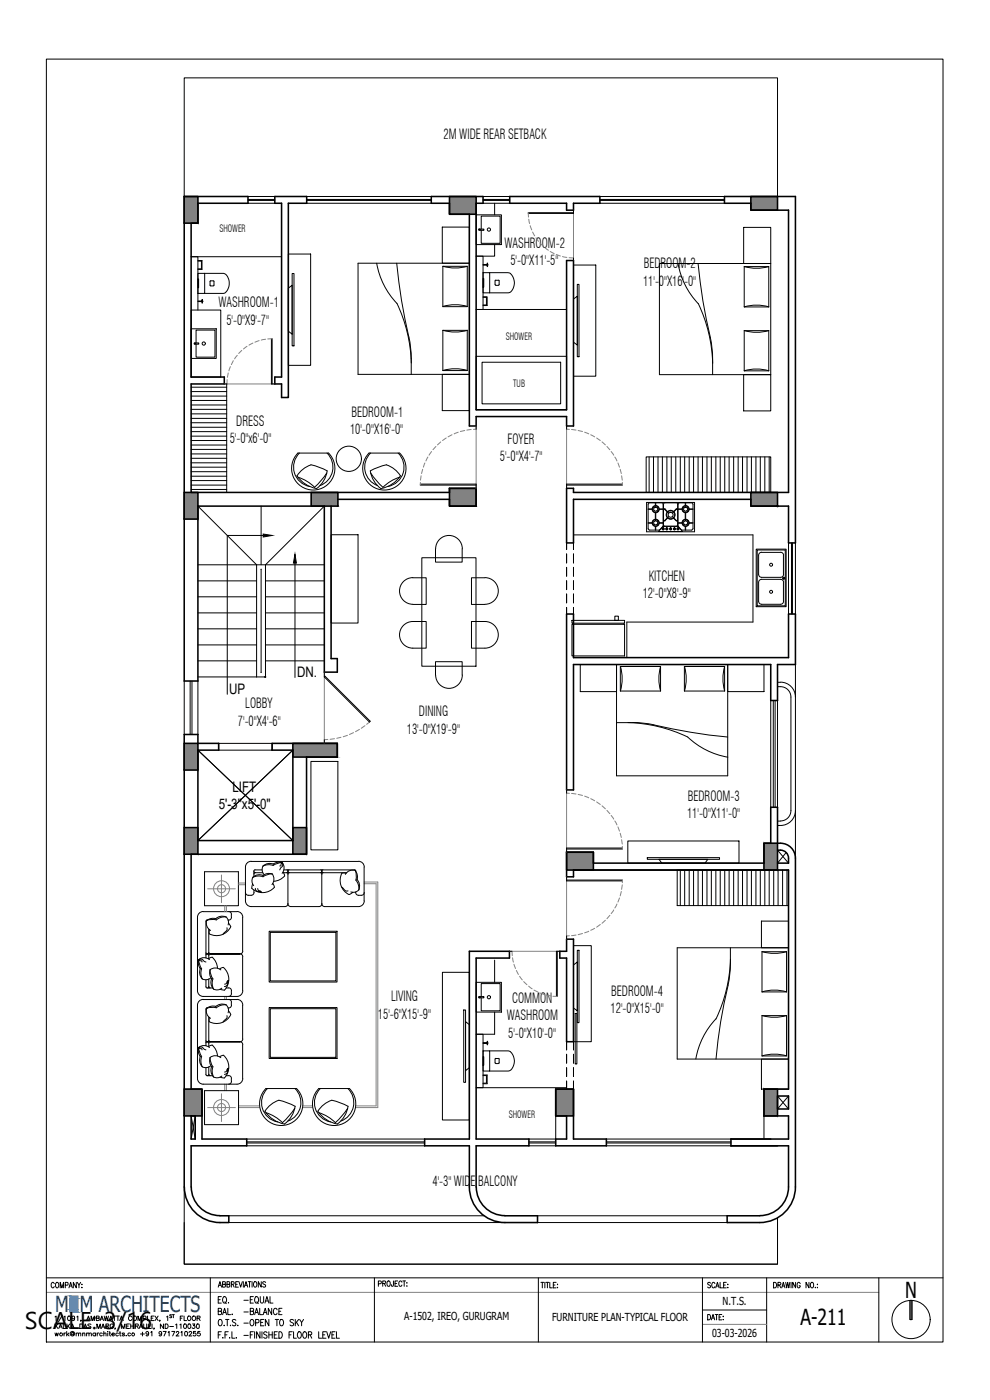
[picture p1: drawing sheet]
<svg xmlns="http://www.w3.org/2000/svg" width="297mm" height="420mm" viewBox="0 0 297 420" stroke-linecap="round" stroke-linejoin="round" font-family="sans-serif">
<defs><g id="words">
<text font-size="7.3" x="7.5" y="398.9">SCALE: 3/16</text>
<g font-size="6.6">
<text x="271.6" y="389.5">N</text>
<text x="240.2" y="397.5">A-211</text>
</g>
<text font-size="6.6" fill="#003d7a" x="16.5" y="393.8">M M ARCHITECTS</text>
<g font-size="4.4">
<text x="89.1" y="203.2">DN.</text>
<text x="68.7" y="208.2">UP</text>
<text x="69.8" y="237.6">LIFT</text>
<text x="65.6" y="242.8">5'-3&quot;x5'-0&quot;</text>
</g>
<g font-size="4.2">
<text x="133.1" y="41.6">2M WIDE REAR SETBACK</text>
<text x="151.3" y="74.5">WASHROOM-2</text>
<text x="153.1" y="79.7">5'-0&quot;X11'-5&quot;</text>
<text x="193.2" y="80.5">BEDROOM-2</text>
<text x="192.9" y="85.7">11'-0&quot;X16'-0&quot;</text>
<text x="65.5" y="92.2">WASHROOM-1</text>
<text x="67.9" y="97.5">5'-0&quot;X9'-7&quot;</text>
<text x="105.4" y="125.1">BEDROOM-1</text>
<text x="70.9" y="127.8">DRESS</text>
<text x="105" y="130.3">10'-0&quot;X16'-0&quot;</text>
<text x="68.9" y="133.1">5'-0&quot;x6'-0&quot;</text>
<text x="152.3" y="133.3">FOYER</text>
<text x="150" y="138.5">5'-0&quot;X4'-7&quot;</text>
<text x="192.9" y="179.5">12'-0&quot;X8'-9&quot;</text>
<text x="194.7" y="174.2">KITCHEN</text>
<text x="73.6" y="212.6">LOBBY</text>
<text x="125.7" y="214.9">DINING</text>
<text x="71.4" y="217.8">7'-0&quot;X4'-6&quot;</text>
<text x="122.1" y="220.1">13'-0&quot;X19'-9&quot;</text>
<text x="206.1" y="245.4">11'-0&quot;X11'-0&quot;</text>
<text x="206.4" y="240.2">BEDROOM-3</text>
<text x="183.4" y="298.9">BEDROOM-4</text>
<text x="113.4" y="305.7">15'-6&quot;X15'-9&quot;</text>
<text x="117.3" y="300.5">LIVING</text>
<text x="153.7" y="300.9">COMMON</text>
<text x="183.2" y="304.1">12'-0&quot;X15'-0&quot;</text>
<text x="152" y="306.2">WASHROOM</text>
<text x="152.5" y="311.4">5'-0&quot;X10'-0&quot;</text>
<text x="129.8" y="355.9">4'-3&quot; WIDE BALCONY</text>
</g>
<g font-size="3.3">
<text x="216.8" y="391.7">N.T.S.</text>
<text x="121.3" y="396.2">A-1502, IREO, GURUGRAM</text>
<text x="165.6" y="396.5">FURNITURE PLAN-TYPICAL FLOOR</text>
<text x="213.6" y="401.3">03-03-2026</text>
</g>
<g font-size="3">
<text x="65.8" y="69.8">SHOWER</text>
<text x="151.8" y="102.1">SHOWER</text>
<text x="154" y="116">TUB</text>
<text x="152.6" y="335.7">SHOWER</text>
</g>
</g></defs>
<!-- layer: A-ANNO-TEXT -->
<path d="M79 160.3l2.6 .4-2.6 .5zM88.5 166.3l.4 2.7h-.9z" fill="#000" stroke="#000" stroke-width=".3"/>
<path d="M79 160.7h-10.8v47.7M88.5 169v34.3" fill="none" stroke="#000" stroke-width=".3"/>
<!-- layer: xa-01-plan-civil-ground floor|A-FLOR-STRS -->
<g fill="none" stroke="#000" stroke-width=".3">
<path d="M59.4 151.9l17.6 17.6v33.7M78.3 151.9v17.6M97.3 151.9l-17.6 17.6v33.7h-20.3M59.4 169.5h37.9M59.4 179.1h17.6M59.4 174.3h17.6M78.3 170.9v30.9M79.7 179.1h17.6M79.7 174.3h17.6M59.4 188.7h17.6M59.4 193.5h17.6M59.4 198.3h17.6"/>
<path d="M59.4 183.9h17.6M79.7 188.7h17.6M79.7 193.5h17.6M79.7 198.3h17.6M79.7 183.9h17.6M238.7 199.4v9.8M65.6 223.1h16v2h-16zM238.7 243.3v14.3M166.7 334.9v6.9M229.2 334.9v6.9M68.7 366.9h82.8M68.7 364.9h76.5"/>
<path d="M161.3 366.9h56.9M161.3 364.9h56.9"/>
</g>
<!-- layer: xa-01-plan-civil-ground floor|A-LINE-7 -->
<g fill="none" stroke="#000" stroke-width=".3">
<path d="M55.3 59v-35.6h178v35.6M170 162.9v2M170 166.2v2.8M170 170.3v2.6M170 174.3v2.7M170 178.3v2.6M172.1 162.9v2M172.1 166.2v2.8M172.1 170.3v2.6M172.1 174.3v2.7M172.1 178.3v2.6M170 182.3v2"/>
<path d="M172.1 182.3v2M170 312.6v2.5M170 316.4v2.7M172.1 312.6v2.5M172.1 316.4v2.7M170 320.4v2.7M170 324.4v2.5M172.1 320.4v2.7M172.1 324.4v2.5M55.3 356.2v23.2h178v-13.9"/>
</g>
<!-- layer: xa-00-col-grid|M-HVAC-INSULATION -->
<g fill="#828282" stroke="#828282" stroke-width=".3">
<path d="M55.3 326.9l5.3 8v-8zM55.3 326.9l5.3 8h-5.3z"/>
<path d="M166.7 326.9l5.4 8v-8zM166.7 326.9l5.4 8h-5.4z"/>
<path d="M229.2 326.9l4.1 8v-8zM229.2 326.9l4.1 8h-4.1z"/>
<path d="M170 255.7l8 5.4v-5.4zM170 255.7l8 5.4h-8z"/>
<path d="M229.2 253.1l4.1 8v-8zM229.2 253.1l4.1 8h-4.1z"/>
<path d="M55.3 248.4l4.1 8v-8zM55.3 248.4l4.1 8h-4.1z"/>
<path d="M55.3 223.1l4.1 8v-8zM55.3 223.1l4.1 8h-4.1z"/>
<path d="M87.9 248.4l4.1 8v-8zM87.9 248.4l4.1 8h-4.1z"/>
<path d="M87.9 223.1l13.3 4.1v-4.1zM87.9 223.1l13.3 4.1h-13.3z"/>
<path d="M55.3 147.8l4.1 8v-8zM55.3 147.8l4.1 8h-4.1z"/>
<path d="M93.4 147.8l8 4.1v-4.1zM93.4 147.8l8 4.1h-8z"/>
<path d="M134.9 146.6l8 5.3v-5.3zM134.9 146.6l8 5.3h-8z"/>
<path d="M225.3 147.8l8 4.1v-4.1zM225.3 147.8l8 4.1h-8z"/>
<path d="M55.3 59l4.1 8v-8zM55.3 59l4.1 8h-4.1z"/>
<path d="M134.9 59l8 5.3v-5.3zM134.9 59l8 5.3h-8z"/>
<path d="M225.3 59l8 4.1v-4.1zM225.3 59l8 4.1h-8z"/>
</g>
<!-- layer: xa-00-col-grid|A-SECT-OTLN-1 -->
<g fill="none" stroke="#000" stroke-width=".47">
<path d="M55.3 59h4.1v8h-4.1zM134.9 59h8v5.3h-8zM225.3 59h8v4.1h-8zM55.3 147.8h4.1v8h-4.1zM93.4 147.8h8v4.1h-8zM134.9 146.6h8v5.3h-8zM225.3 147.8h8v4.1h-8zM55.3 223.1h4.1v8h-4.1zM87.9 223.1h13.3v4.1h-13.3zM55.3 248.4h4.1v8h-4.1zM87.9 248.4h4.1v8h-4.1zM170 255.7h8v5.4h-8z"/>
<path d="M229.2 253.1h4.1v8h-4.1zM55.3 326.9h5.3v8h-5.3zM166.7 326.9h5.4v8h-5.4zM229.2 326.9h4.1v8h-4.1z"/>
</g>
<!-- layer: xa-01-plan-civil-ground floor|A-WALL-FULL -->
<g fill="none" stroke="#000" stroke-width=".47">
<path d="M82.5 59h9.5v2h-5.5v58.3h-2v-4.1h-2v-2h2v-52.2h-2zM129.4 59h15.5v2h-2v62h27.1v-44.8h2.1v49.6h-2.1v-2.8h-27.1v2.8h-2.1v-63.5h-5.9v-3.3h-5.5zM152.9 59h27.1v2h-7.9v2.1h-2.1v-2.1h-17.1zM217.4 59h21.3v103.9h-2.1v-11h-11.3v-2h-53.2v13h-2.1v-16.3h2.1v1.2h64.5v-84.7h-11.3v-2.1h-7.9zM101.4 149.9h33.5v2h8v-5.3h-8v1.2h-77.6v-32.6h10v-2h-10v-46.2h2.1v-6h15v-2h-19.1v145.4h4.1v-52.5h37.9v49.8h3.9v-4h-1.9v-45.8M170 184.3h2.1v13.1h64.5v-13.1h2.1v15.1h-5.4v10.8h-2v-10.8h-59.2v37.7h-2.1zM79.5 203.2h.2M55.3 220.4h4.1v2.7h6.2v2h-6.2v27.2h28.5v-27.2h-6.3v-2h19.6v4.1h-9.2v29.2h-34.7v70.5h3.3v14.9h13.4v2.1h-16.7l.1 12.3a8.7 8.7 0 0 0 8.6 8.7h2.7v2a12.2 12.2 0 0 1-9.8-2.7 10.9 10.9 0 0 1-3.6-8zM233.3 255.1a2.59 2.59 0 0 1 3.3 2.4M236.6 257.6v1.4h-3.3M238.7 257.5a4.6 4.6 0 0 0-5.4-4.4v-10.8h-2v10.8h-2.1v5.9h-51.2v-3.2h-8v7.3h2.1v-2h64.5v65.8h-7.4v8h7.4v6.9h-17.3v2.1h17.3v12.3a8.6 8.6 0 0 1-8.6 8.6l-9.8 .1v2h9.8a10.7 10.7 0 0 0 10.7-10.7v-98.6M140.8 285.5h12.1v2h-10v54.3h15.8v2.1h-15.8v12.3a8.7 8.7 0 0 0 8.6 8.7h9.8v2h-9.8a10.7 10.7 0 0 1-10.7-10.7v-12.3h-13.4v-2.1h13.4z"/>
<path d="M170 281.9h2.1v30.7h-2.1v-25.1h-2v-2h2zM57.3 334.9h1.3v6.9h-1.3zM166.7 326.9h5.4v14.9h9.8v2.1h-15.2v-2.1h3.3v-6.9h-3.3zM233.3 328.9h3.3v3.9h-3.3z"/>
</g>
<!-- layer: xa-01-plan-civil-ground floor|A-LINE-9 (Screened) -->
<g fill="none" stroke="#828282" stroke-width=".3">
<path d="M158.5 63.8l.1 1.4M158.7 65.8l.2 1.3M159.1 67.7l.4 1.3M159.8 69.6l.6 1.2M160.8 71.4l.8 1M162 72.9l1 1M163.5 74.3l1 .8M165.1 75.5l1.2 .6M166.9 76.4l1.2 .4M168.8 77l1.3 .3M170.8 77.3l1.3 .1M172.1 63.1v15.1"/>
<path d="M67.3 115.2h15.2M68.1 113.9v1.3M68.5 111.9l-.3 1.3M69.1 110l-.4 1.3M70 108.2l-.6 1.2M71.2 106.6l-.8 1.1M72.5 105.2l-.9 .9M74.1 103.9l-1 .8M75.9 103l-1.2 .6M77.8 102.2l-1.3 .5M79.7 101.8l-1.3 .3M81.6 101.6l-1.3 .1"/>
<path d="M127.5 138.9l-.5 1.3M128.4 137.2l-.6 1.1M129.5 135.5l-.8 1.1M130.8 134l-.9 1M132.2 132.6l-.9 .9M133.9 131.4l-1.1 .8M135.6 130.5l-1.2 .6M137.5 129.7l-1.2 .5M139.4 129.2l-1.3 .3M141.4 128.9l-1.3 .2M142.9 127.8v18.8M142.9 128.8l-.8 .1"/>
<path d="M170 127.8v18.8M170 128.8l.8 .1M171.5 128.9l1.3 .2M173.5 129.2l1.3 .3M175.4 129.7l1.2 .5M177.2 130.5l1.2 .6M179 131.4l1.1 .8M180.6 132.6l1 .9M182.1 134l.9 1M183.4 135.5l.7 1.1M184.5 137.2l.6 1.1M185.4 138.9l.5 1.3"/>
<path d="M126.1 144.8v.8M126.4 142.8l-.2 1.3M126.8 140.8l-.3 1.3M186.1 140.8l.3 1.3M186.5 142.8l.2 1.3M186.7 144.8l.1 .8M97.3 201.7v21.4M106.1 219.9l-1.3 .5M107.9 218.9l-1.2 .7M109.5 217.8l-1.1 .8M110.9 216.7l-.9 .7M98.4 221.9l-1.1 .1"/>
<path d="M100.4 221.7l-1.4 .2M102.3 221.3l-1.3 .3M104.3 220.7l-1.3 .4M170 237.1v18.7M170 238l.8 .1M171.5 238.1l1.3 .2M173.5 238.4l1.3 .3M175.4 238.9l1.2 .5M177.2 239.7l1.2 .6M179 240.7l1.1 .7M180.6 241.9l1 .8M182.1 243.2l.9 1"/>
<path d="M183.4 244.7l.7 1.1M184.5 246.4l.6 1.2M185.4 248.2l.5 1.2M186.1 250.1l.3 1.2M186.5 252l.2 1.3M186.7 254l.1 .8M170 263.1v18.8M176.6 279.5l-1.2 .5M178.4 278.6l-1.2 .6M180.1 277.5l-1.1 .8M181.6 276.2l-1 .9M183 274.7l-.9 1"/>
<path d="M184.1 273.1l-.7 1.1M185.1 271.3l-.6 1.2M185.9 269.5l-.5 1.2M186.4 267.5l-.3 1.4M186.7 265.6l-.2 1.3M186.8 264.1l-.1 .8M152.9 285.5h15.1M153.6 285.5l.1 1.3M153.8 287.4l.2 1.4M154.2 289.4l.5 1.3M154.9 291.3l.7 1.1M155.9 293l.8 1.1"/>
<path d="M157.1 294.6l1 .9M158.6 296l1.1 .8M160.2 297.1l1.2 .6M162 298l1.3 .5M163.9 298.6l1.3 .3M165.9 299h1.3M170.8 280.8l-.8 .1M172.8 280.6l-1.3 .2M174.8 280.2l-1.3 .3"/>
</g>
<!-- layer: xa-01-plan-civil-ground floor|A-DOOR-FULL -->
<g fill="none" stroke="#000" stroke-width=".3">
<path d="M158.5 63.8h13.6M172.1 63.1v1h-13.6M172.1 77.4v.8M67.3 115.2h.8M81.4 101.6v13.6h1.1M81.6 101.6v13.6M142.9 127.8v1M170 127.8v1M126.1 145.3h16.8v1.3M126.1 145.6h16.8M170 145.6h16.8M186.8 145.3h-16.8v1.3"/>
<path d="M97.3 201.7v1.5M97.5 202.9l13.6 13.6-.2 .2-13.6-13.5zM97.3 222v1.1M170 237.1v.9M170 254.8h16.8M186.8 254.5h-16.8v1.3M170 263.1v1.3h16.8M170 264.1h16.8M152.9 285.5h.7M167.2 285.5v13.5M168 285.5h-1.1v13.5M170 280.9v1"/>
<path d="M172.6 304.2h.5v15.1h-.5z"/>
</g>
<!-- layer: xa-01-plan-civil-ground floor|A-GLAZ-FULL -->
<g fill="none" stroke="#000" stroke-width=".3">
<path d="M74.4 59h8.1M74.4 59.9h8.1M92 59h37.4M92 59.9h37.4M144.9 59h8M144.9 59.9h8M180 59h37.4M180 59.9h37.4M74.4 61h8.1M74.4 60.2h8.1M92 61h37.4M92 60.2h37.4"/>
<path d="M144.9 61h8M144.9 60.2h8M180 61h37.4M180 60.2h37.4M236.6 162.9v21.4M237.5 162.9v21.4M237.8 162.9v21.4M238.7 162.9v21.4M55.3 204.4v16M57.1 204.4v16M57.6 204.4v16M59.4 204.4v16"/>
<path d="M231.3 210.2v32.1M232 210.2v32.1M232.6 210.2v32.1M233.3 210.2v32.1M74 343.9h53.4M74 341.8h53.4M74 342.7h53.4M74 343h53.4M158.7 343.9h8M158.7 341.8h8M158.7 342.7h8M158.7 343h8"/>
<path d="M181.9 343.9h37.4M181.9 341.8h37.4M181.9 342.7h37.4M181.9 343h37.4"/>
</g>
<!-- layer: xa-01-plan-civil-ground floor|A-LINE-9 -->
<path d="M59.4 225.1l28.5 27.2M87.9 225.1l-28.5 27.2M233.3 255.1l3.3 3.9M235.9 255.8l-2.6 3.2M57.3 334.9l1.3 6.9M58.6 334.9l-1.3 6.9M233.3 328.9l3.3 3.9M236.6 328.9l-3.3 3.9" fill="none" stroke="#000" stroke-width=".3"/>
<!-- layer: xa-01-plan-civil-ground floor|A-WALL-MOVE -->
<path d="M233.3 206.1a3.3 3.3 0 0 1 4 3.1v34.1a3.3 3.3 0 0 1-4 3.1M233.3 204.8h.9M234.2 204.7a4.5 4.5 0 0 1 4.5 4.5v34.1a4.6 4.6 0 0 1-5.4 4.4" fill="none" stroke="#000" stroke-width=".3"/>
<!-- layer: xa-01-plan-civil-ground floor|A-WALL-FULL -->
<circle cx="233.3" cy="151.9" r=".22" fill="#000" stroke="#000" stroke-width=".3"/>
<!-- layer: xa-01-plan-furn-ground floor|A-FURN -->
<g fill="none" stroke="#000" stroke-width=".3">
<path d="M59.4 78.4h1v2.3h-1M59.4 78.2h1.2v2.7h-1.2M84.5 77h-27.2h2.1v16M86.5 76.2h6.7v33.4h-6.7zM107.4 79h33.4v33.4h-33.4zM113 79a23.2 23.2 0 0 0 6.1 12.1M119 79a165.2 165.2 0 0 0 3.7 22.2M132.7 68.2h8.1v10.8h-8.1zM132.9 79.9h7.3v12.1h-7.3zM132.9 79.9a13.1 13.1 0 0 0 7.4 0M142.9 64.5h7.5v8.9h-7.5zM144.4 68.7v-3.8h5.7v8.1h-5.7v-3.9"/>
<path d="M144.9 79.4h1.3l.1-.4 .1 .6-.2 .4v-.4h-1.3zM148.4 73.4v3.5h-5.5h2v16h-2h27.1M148.4 61v3.5M172.1 79.5h6.7v33.4h-6.7zM197.9 79.1h33.4v33.3h-33.4zM203.4 79.1a22.9 22.9 0 0 0 6.1 12 44.6 44.6 0 0 1 4.3 17.9M209.5 79.1a212.4 212.4 0 0 0 4 24.5l.3 4M223.1 68.2h8.2v10.9h-8.2zM223.3 80a13.1 13.1 0 0 0 7.4 0M57.3 98.7h7.6v8.9h-7.6zM57.3 93h8.9v20.2h-8.9zM59.4 83.7h.2v2.7h-.2z"/>
<path d="M59.4 82h7.4a2.87 2.87 0 0 1 1.9 3.8l-.3 .9a1.65 1.65 0 0 1-1.6 1.4h-7.4zM59.4 90.3h1.2l.1-.4 .2 .6-.3 .5v-.5h-1.2zM61.3 82v6.1M63.2 84.3h.9l.1 1.3-.2 .2M63.2 85.8h.8M63.2 84.3l-.2 .2v1.1l.2 .2M86.5 86.5l1.2-.9v14.7l-1.2-.9zM87.7 82.1h.5v21.7h-.5zM119.1 91a44.6 44.6 0 0 1 4.3 17.9M132.9 99.1h7.3v12.1h-7.3zM132.9 92a13.1 13.1 0 0 1 7.4 0M132.9 99.1a13.1 13.1 0 0 0 7.4 0"/>
<path d="M144.9 83.6h.2v2.6h-.2zM144.9 81.8h7.4a2.9 2.9 0 0 1 2 3.3l-.1 .9a2.1 2.1 0 0 1-1.9 1.9h-7.4zM144.9 89.2h1.1v2.3h-1.1M144.9 89.1h1.3v2.6h-1.3M146.8 81.8v6.1M148.5 84.3v1.1M148.6 85.4l.2 .2M148.6 84.3l1-.2 .2 .2M148.7 85.6h.8M149.8 84.3v1.1l-.2 .2M172.1 89.7l1.1-.8v14.6l-1.1-.8zM173.2 85.3h.5v21.8h-.5z"/>
<path d="M223.3 92.1v-12.1h7.4v12.1M223.3 99.2v12.1h7.4v-12.1M223.3 92.1h7.4M223.3 99.2h7.4M223.3 92.1a13.1 13.1 0 0 1 7.4 0M223.3 99.2a13.1 13.1 0 0 0 7.4 0M58.8 102.9v-3.8h5.7v8.1h-5.7v-3.9M68 115.2v32.6M122.7 101.1l.6 4.8 .1 6.5M132.7 112.4h8.1v10.8h-8.1zM132.9 111.2a13.1 13.1 0 0 1 7.4 0M142.9 106.9h27.1v16.1h-27.1z"/>
<path d="M144.6 108.7h23.6v12.5h-23.6zM213.8 107.7v4.7M223.1 112.4h8.2v10.9h-8.2zM223.3 111.3a13.1 13.1 0 0 1 7.4 0M89.4 136h9.1M89.4 135.9a6.5 6.5 0 0 0 0 9.3 6.5 6.5 0 0 0 9.2 0 6.5 6.5 0 0 0-.1-9.3M89.9 136a5.9 5.9 0 0 0 3 10M98.1 136a5.9 5.9 0 0 1-2.1 9.7M110.7 136h9.1M110.8 135.9a6.5 6.5 0 0 0-.1 9.3 6.5 6.5 0 0 0 9.2 0 6.5 6.5 0 0 0 0-9.3M111.2 136a5.9 5.9 0 0 0 2.1 9.7M119.4 136a5.9 5.9 0 0 1-3 10"/>
<path d="M193.9 137.1h37.4v10.7h-37.4zM90.4 141.3l1.6-1.2a2.12 2.12 0 0 1 2.7-.2l3.5 1.4a7.9 7.9 0 0 1-3.2 5.3 9 9 0 0 1-5.9-3.8zM98 142l-1.7 2.2-1.9 2a12.2 12.2 0 0 0-5-3M111.1 141.3l2.7-1.2a4 4 0 0 1 5.1 1.2l1.3 1.5a9 9 0 0 1-5.9 3.8 8 8 0 0 1-3.2-5.3zM111.2 142l1.7 2.2 2 2a12.2 12.2 0 0 1 5-3M194 150.8h14.4v8.8h-14.4zM194.5 152.9h1.1M194.5 152.7h1.1M194.5 156.9h1.1M194.5 157h1.1M194.9 150.9h3.6M195 150.9l-.5 .5v7.2"/>
<path d="M196 152.1l.3 .3M196 156.3l.3 .2M196.3 153.2l-.3 .3M196.3 157.4l-.3 .2M196.6 150.9v.8M196.6 153.9v2M196.6 158v1.1M196.8 150.9v.8M196.8 153.9v2M196.8 158v1.1M197.1 153.2l.3 .3M197.1 157.4l.3 .2"/>
<path d="M197.4 152.1l-.3 .3M197.4 156.3l-.3 .2M197.8 152.9h1.2M197.8 152.7h1.2M197.8 156.9h1.2M197.8 157h1.2M198.5 150.9l.5 .5M199 158l-1.3 1.5M199 151.4v6.5l-1.1 1.2h-2.9l-.5-.5M199 158h4.4M199 157.9v.1M199.1 157.6l.2 .3h3.8l.2-.3"/>
<path d="M199.1 152.7h.4l.8 .8M199.1 152.9h.3l.8 .7M199.5 156.3h-.4M199.5 150.9h3.3M199.6 150.9l-.5 .5v6.2M200.2 155.4l-.8 .8h-.3M200.3 155.5l-.8 .8M200.3 153.7l.3 .3M200.6 155.1l-.3 .3M201.7 155.1l.3 .3M202 153.7l-.3 .3M202.1 155.5l.8 .8h.4"/>
<path d="M202.2 155.4l.7 .8h.4M202.9 150.9l.5 .5M202.9 152.7l-.8 .8M202.9 156.3h.1M202.9 152.7h.4M203 152.7h-.1M203.3 152.9h-.4l-.7 .7M203.3 151.4v6.2M203.4 157.9l.1 .1M203.4 158l1.3 1.5h-7M203.4 152.9h1.2M203.4 152.7h1.2"/>
<path d="M203.4 156.9h1.2M203.4 157h1.2M203.9 150.9h3.5M203.9 150.9l-.5 .5v6.5l1.1 1.2h2.9M205 152.1l.3 .3M205 156.3l.3 .2M205.3 153.2l-.3 .3M205.3 157.4l-.3 .2M205.6 150.9v.8M205.6 153.9v2M205.6 158v1.1M205.7 150.9v.8"/>
<path d="M205.7 153.9v2M205.7 158v1.1M206.1 153.2l.3 .3M206.1 157.4l.3 .2M206.4 152.1l-.3 .3M206.4 156.3l-.3 .2M206.7 152.9h1.2M206.7 152.7h1.2M206.7 156.9h1.2M206.7 157h1.2M207.4 150.9l.5 .5v7.2M207.9 158.6l-.5 .5"/>
<path d="M99.3 160.5h8.1v26.5h-8.1zM123.9 173.4a4 4 0 0 0-4 4 4 4 0 0 0 4 4h4v-8h-4M126.6 167.4h16.2v32.5h-16.2zM130.7 164.7a4 4 0 0 1 4-4 4 4 0 0 1 4 4v4h-8v-4M145.5 173.4a4 4 0 0 1 4 4 4 4 0 0 1-4 4h-4v-8h4M172.1 160.5h53.8v26.2h-37.8v10.7M121 187.7a4 4 0 0 1 2.9-1.2h4v8h-4a4 4 0 0 1-3.7-2.5 4 4 0 0 1 .8-4.3zM141.5 186.5h4a4 4 0 0 1 4 4 4 4 0 0 1-4 4h-4zM171.6 187.4h15.8v9.5h-15.8zM171.6 186.2h15.8v.8h-15.8zM171.8 187v.4M174.1 199.4h10.9v8.2h-10.9z"/>
<path d="M184.5 184.9h1v1.3h-1zM185 199.4h33.3v33.4h-33.3zM187.2 187v.4M218.3 199.4h10.9v8.2h-10.9zM130.7 202.6a4 4 0 0 0 4 4 4 4 0 0 0 4-4v-4h-8v4M185 216.9h6.4l4.8 .6M186.1 200h12.1v7.4h-12.1zM186.2 200a13.1 13.1 0 0 1 0 7.4M188.4 216.8a44.6 44.6 0 0 1 17.9 4.4 23.3 23.3 0 0 0 12.1 6M196.2 217.6a165.2 165.2 0 0 0 22.1 3.6M198.2 200a13.1 13.1 0 0 0 0 7.4M205.3 200h12.1v7.4h-12.1z"/>
<path d="M205.4 200a13.1 13.1 0 0 1 0 7.4M217.4 200a13.1 13.1 0 0 0 0 7.4M93.3 228.5h8.1v26.6h-8.1zM75.3 258.5h32.3M75.4 258.5a1.71 1.71 0 0 0-1.8 1.7v10.2M78.9 259.9l-.2 1.3 .5 1.2M78.9 259.9l2-.4a1.44 1.44 0 0 0 1.9-.2l1.9-.4a2.56 2.56 0 0 1-.1 3.2M82.1 259.4l-1.7-.2-1.5 .7M83.9 259.9a.53 .53 0 0 0 .5-.8l.1-.1a.86 .86 0 0 1-.3 1.5l-.3 .6M84.7 258.9l-1.4-.1-1.4 .6M107.6 258.5a1.71 1.71 0 0 1 1.7 1.7M188.4 252.4h33.3v6.6h-33.3z"/>
<path d="M194.2 257.4h21.7v.5h-21.7zM197.7 257.9h14.7l-.9 1.1h-12.9zM60.9 273.6h10.2M61 273.6a1.71 1.71 0 0 0-1.7 1.7v22l.2 .9a1.71 1.71 0 0 0 1.5 .8h10.1a1.71 1.71 0 0 0 1.7-1.7v-10.2a.8 .8 0 0 0-.8-.8M61.4 261.6h10.1v10.2h-10.1zM62.1 276.1l-.3 .4v11M62.6 278.8v7.2M64.8 275.7l-1.4-.1-1.4 .7M64.9 276.1l-1.4-.2-1.5 .3a2.56 2.56 0 0 0 1.2 3M67.8 275.2l-1.7-.2-1.5 .8M67.8 275.2l.7 1.1-.1 1.3M67.8 275.2l-1.5 .1-1.4 .8"/>
<path d="M68.1 278.4a1.45 1.45 0 0 1-1 1.7l-.2 .3M68.5 277l.6 .8a2.16 2.16 0 0 1-1 1.8 4.7 4.7 0 0 1-5.3 .7l.1-1.3M68.6 273.6a.87 .87 0 0 1 .9 .8M69.4 274.4v.9M69.5 275.3a.88 .88 0 0 1-1.1 .8M71.1 273.6a1.71 1.71 0 0 1 1.7 1.7v10.2M73.6 270.4a1.71 1.71 0 0 0 1.8 1.7M73.6 267.8a.87 .87 0 0 0 .9 .9h.8M75.8 265.3l-.1 .3a1.18 1.18 0 0 0 .9 1.7 4.7 4.7 0 0 0 5.7-1M75.9 263.3l-.3 1.3 .5 1.2M75.9 263.3l2-.4a1.44 1.44 0 0 0 1.9-.2l1.8-.4a2.56 2.56 0 0 1 0 3.2M76.2 261.6l.3 .3h2.3"/>
<path d="M76.2 267.1v.7M76.2 267.8a.87 .87 0 0 1-.8 .9M76.6 266.6a1.1 1.1 0 0 0 1.4 1l.5 .3-.2-.3a1.11 1.11 0 0 1-1-.9M76.6 261.9l-.4 .4M78.6 261.1h-2.2l-.2 2M79 262.8l-1.7-.3-1.5 .8M80.8 279.5h20.3v15.2h-20.3zM81.1 279.8h19.7v14.6h-19.7zM81.7 262.3l-1.5-.1-1.3 .5M81.8 265.1l.5 1.2M84.9 261.8l.5 1.1M85.2 261.1l21.2-.1 .3 .5"/>
<path d="M85.4 262.9l-1.5 1.1-1.8 .5M86 261.9l.4 .4M86.1 261l.3 .4M86.4 261.6l.3 .3h9.5l.4-.3M86.4 271.2a.87 .87 0 0 0 .8 .9h8.5a.87 .87 0 0 0 .9-.9M86.4 271.2a.87 .87 0 0 1-.9 .9h-10.2M86.4 261.4v.2M86.4 262.3v8.9M86.4 261.6l-.3 .3h-1.1M86.7 261l-.3 .4M86.8 261.9l-.4 .4M96.1 261.9l.5 .4"/>
<path d="M96.2 261l.4 .4M96.9 261l-.4 .4 .1 .3 .3 .2h7.1M97 261.9l-.5 .4v8.9a.87 .87 0 0 0 .9 .9M102.5 266.2l.2 .2a1.45 1.45 0 0 0 1.7 1M103.8 262.1l-1.2-.1a4.7 4.7 0 0 0 2.1 6.5l1.1-.7M106.6 261.2a2.56 2.56 0 0 0-3 1.2M106.7 267.8a.87 .87 0 0 0 .9 .9h.8a.87 .87 0 0 0 .9-.9M106.7 267.7v.1M107 263.9l.8 1.5-.1 1.6M107.1 264l.1-1.4-.6-1.3 .3 1.9a1.45 1.45 0 0 0 .4 1.8l.4 2.1M107.7 267.1l-1.1 .6h-1.3M109.2 260.2v10.2"/>
<path d="M109.3 270.4a1.71 1.71 0 0 1-1.7 1.7h-10.2M203.2 261.1h33.4v10.7h-33.4zM228.5 276.4h8.1v8h-8.1zM59.6 288a2.56 2.56 0 0 1 3.3 0M59.6 288l.4 1.9a1.44 1.44 0 0 1 .3 1.9l.4 2M59.7 288l-.2 1.4 .6 1.4M60.2 290.6l-.3 1.7 .8 1.5M60.6 288.7l-.1-.3-.5-.1-.4-.3a1.05 1.05 0 0 1 1.6 .5l.6 .2M61.8 285.9l.4 .4M61.8 294v2.1l.4 .4M62.1 296.5h1.7M62.2 286.3l-.4 .3"/>
<path d="M62.3 286.3l.4 .3M62.5 287.8l.9-.5a2.05 2.05 0 0 1 1.4 1.4l.5 1.8M62.6 285.9l.5 .4M62.6 296.1l.5 .4M62.6 286.6v1.1M62.6 293.8v2.4M62.7 285.9l-.2 .4h-.4M62.7 296.1l-.4 .4M63.1 291l-.2 1.5 .6 1.3M63.1 286.3l-.5 .4M63.2 293.5l-1.2 .5-1.3-.2M63.5 293.6l-.2 1.7 .8 1.5"/>
<path d="M65.9 290.8l1.2-.5a4.8 4.8 0 0 1 .2 6.9M66.1 296.9l1.3 .2M66.3 291.1a2.56 2.56 0 0 0-3.3-.1l.4 1.9a1.44 1.44 0 0 1 .3 1.9l.4 2M66.6 296.6l-1.2 .5-1.3-.3M67.4 295.4a1.11 1.11 0 0 0 .9-1.1l.3-.1-.2 .4a1.1 1.1 0 0 1-1.1 1.5M67.8 296.5h.8M68.6 296.5a.87 .87 0 0 1 .9 .8M68.6 299.9a.87 .87 0 0 1 .9 .9M69.4 297.3v.9M69.5 298.2a.87 .87 0 0 1-.9 .8M72 286.3h-8.9h8.9M72.8 285.4a.87 .87 0 0 1-.8 .9"/>
<path d="M132.7 291.8h8.1v44.3h-8.1zM142.9 294.8h7.5v8.9h-7.5zM144.4 299.1v-3.9h5.7v8.2h-5.7v-3.9M148.4 288.2v6.6M172.1 283.8h5.3v28.8h-5.3zM172.1 289.6l1.1-.9v14.7l-1.1-.9zM173.2 285.2h.5v21.7h-.5zM203.2 284.4h33.4v33.4h-33.4zM218.5 295.7a146.6 146.6 0 0 0-3.7 22.1M219.1 284.4v6.4l-.7 4.8M219.2 287.8a44.6 44.6 0 0 1-4.4 18 22.9 22.9 0 0 0-6 12M228.6 285.6v12.1h7.4v-12.1"/>
<path d="M228.6 285.6h7.4M228.7 285.6a13.1 13.1 0 0 0 7.3 0M228.7 297.7a13.1 13.1 0 0 1 7.3 0M59.3 301.6a1.71 1.71 0 0 1 1.7-1.7l10.1 .1a1.65 1.65 0 0 1 1.7 1.6M59.3 301.7v22a1.71 1.71 0 0 0 1.7 1.7h10.1a1.71 1.71 0 0 0 1.7-1.7v-10.2M59.6 314.3l.4 1.9a1.48 1.48 0 0 1 .3 1.9l.4 2.1M60.2 316.9l-.3 1.7 .8 1.6M60.6 315.1a.53 .53 0 0 0-.8-.5l-.1-.1a.86 .86 0 0 1 1.5 .3l.6 .3M61.8 312.3l.4 .4-.4 .3M61.8 302.9v11M62 302.6a2.56 2.56 0 0 0 1.2 3M62.1 302.5h.1"/>
<path d="M62.1 312.7h.2M62.2 302.5l-.4 .3M62.3 312.6l.4 .4M62.5 314.1l.9-.4a2.05 2.05 0 0 1 1.4 1.4l.5 1.8M62.6 312.2l.5 .5-.5 .4M62.6 305.2v7.1M62.6 313v1M62.7 312.3l-.4 .4M62.9 305.4l-.1 1.2M62.9 314.4a2.56 2.56 0 0 0-3.3-.1l-.1 1.5 .6 1.3M63 317.4a2.56 2.56 0 0 1 3.3 0M63 317.4l.4 1.9a1.44 1.44 0 0 1 .3 1.9l.4 2"/>
<path d="M63.1 317.4l-.2 1.5 .6 1.3M63.2 319.9l-1.2 .5-1.3-.2M63.5 320l-.2 1.7 .8 1.5M64.8 302h-1.4l-1.4 .6M65.9 317.2l.8-.5a2.08 2.08 0 0 1 1.5 1.5 4.7 4.7 0 0 1-.9 5.3l-1.2-.2M67.8 301.6l-1.7-.2-1.5 .8M67.8 301.5l.7 1.2-.1 1.3M67.8 301.6l-2 .3a1.45 1.45 0 0 1-1.9 .4l-1.9 .3M68.1 304.8a1.49 1.49 0 0 1-1 1.7l-.2 .2M68.5 303.4l.3 .2a1.2 1.2 0 0 1-.3 2 4.7 4.7 0 0 1-5.7 1M69.4 300.8v.9M69.5 301.6a.88 .88 0 0 1-1.1 .9"/>
<path d="M72 312.7h-8.9h8.9M72.8 301.7v10.1a.87 .87 0 0 1-.8 .9 .8 .8 0 0 1 .8 .8M80.8 302.4h20.3v15.3h-20.3zM81.1 302.7h19.7v14.6h-19.7zM139.1 303.1h.6v21.7h-.6zM139.7 306.6l1.1 .9v12.9l-1.1 .9zM144.9 317.1h.2v2.6h-.2zM144.9 315.4h7.4a2.9 2.9 0 0 1 2 3.3l-.1 .8a2.1 2.1 0 0 1-1.9 1.9h-7.4zM144.9 312.9h1.3l.1-.4 .1 .6-.2 .5v-.5h-1.3zM146.8 315.4v6M148.4 303.7v6.7h-5.5h2v16h-2h27.1M148.5 317.8v1.2"/>
<path d="M148.6 319l.1 .2 1.1-.2M148.7 317.7h.8M148.8 317.6l-.2 .2M149.6 317.6l.2 .2v1.2M228.5 317.8h8.1v9.1h-8.1zM228.6 304.8v12.1M228.6 304.8h7.4M228.7 316.9a13.1 13.1 0 0 1 7.3 0M228.7 304.8a13.1 13.1 0 0 0 7.3 0M236 304.8v12.1h-7.4M61.4 327.3h10.2v10.2h-10.2zM61.8 320.4v2.1l.4 .3"/>
<path d="M62.1 322.8h1.7M62.6 322.4l.5 .4M62.6 320.2v2.3M62.7 322.5l-.4 .3M66.6 322.9l-1.2 .6-1.3-.3M67.4 321.7l.4-.1 .3-.6 .5-.5-.2 .5a1.16 1.16 0 0 1-1.1 1.5M67.8 322.8h.8M68.6 322.8a.87 .87 0 0 1 .9 .9M69.4 323.7v.8M69.5 324.5a.87 .87 0 0 1-.9 .9M80.3 326.7a5.9 5.9 0 0 0 3 10M88.4 332.6l-1.7 2.3-1.9 2a12.2 12.2 0 0 0-5-3"/>
<path d="M88.5 326.7a5.9 5.9 0 0 1-2.1 9.7M88.5 332a8.1 8.1 0 0 1-3.1 5.3 9 9 0 0 1-5.9-3.8 7.9 7.9 0 0 1 4.2-3.3l2.1 .6 2.8 1.2M88.9 326.6a6.5 6.5 0 0 1 .1 9.3 6.5 6.5 0 0 1-9.2 0 6.5 6.5 0 0 1 0-9.3l9.1 .1M95.7 326.6a6.5 6.5 0 0 0-.1 9.3 6.5 6.5 0 0 0 9.3 0 6.5 6.5 0 0 0-.1-9.3l-9.1 .1M96.1 326.7a5.9 5.9 0 0 0 3.1 10M96.7 331.9a4.2 4.2 0 0 1 5.7-.8l2 .9a8.1 8.1 0 0 1-3.2 5.3 9 9 0 0 1-5.8-3.8zM104.3 332.6l-1.7 2.3-1.9 2a12.2 12.2 0 0 0-5-3M104.4 326.7a5.9 5.9 0 0 1-2.1 9.7M144.9 322.8h1.1v2.3h-1.1M144.9 322.6h1.3v2.6h-1.3M55.3 366.9v12.5h178v-12.5"/>
<circle cx="146.7" cy="68.9" r=".49"/>
<circle cx="61.1" cy="103.1" r=".49"/>
<circle cx="104.7" cy="137.7" r="3.8"/>
<circle cx="196.7" cy="152.8" r=".95"/>
<circle cx="196.7" cy="156.9" r=".95"/>
<circle cx="196.7" cy="156.9" r="1.08"/>
<circle cx="196.7" cy="152.8" r="1.08"/>
<circle cx="196.7" cy="152.8" r=".61"/>
<circle cx="196.7" cy="156.9" r=".61"/>
<circle cx="199" cy="158.7" r=".32"/>
<circle cx="199" cy="158.7" r=".23"/>
<circle cx="200.1" cy="158.7" r=".32"/>
<circle cx="200.1" cy="158.7" r=".23"/>
<circle cx="201.2" cy="154.5" r="1.33"/>
<circle cx="201.2" cy="154.5" r="1.21"/>
<circle cx="201.2" cy="154.5" r=".74"/>
<circle cx="201.2" cy="158.7" r=".32"/>
<circle cx="201.2" cy="158.7" r=".23"/>
<circle cx="202.4" cy="158.7" r=".32"/>
<circle cx="202.4" cy="158.7" r=".23"/>
<circle cx="203.4" cy="158.7" r=".32"/>
<circle cx="203.4" cy="158.7" r=".23"/>
<circle cx="205.7" cy="152.8" r=".95"/>
<circle cx="205.7" cy="156.9" r=".95"/>
<circle cx="205.7" cy="152.8" r="1.08"/>
<circle cx="205.7" cy="156.9" r="1.08"/>
<circle cx="205.7" cy="156.9" r=".61"/>
<circle cx="205.7" cy="152.8" r=".61"/>
<circle cx="146.7" cy="299.3" r=".49"/>
</g>
<!-- layer: xa-01-plan-furn-ground floor|A-FURN-TLT -->
<g fill="none" stroke="#000" stroke-width=".3">
<path d="M144 68.7h1.2v.4h-1.2M58.4 102.9h1.2v.4h-1.2M226.9 164.8h9v17.3h-9zM227.2 165.1h8.4v16.7h-8.4zM228.5 165.8l5.7-.1a.85 .85 0 0 1 .9 1v5.7a.91 .91 0 0 1-.9 .9h-5.7M228.5 173.9h5.7a.85 .85 0 0 1 .9 .9v5.6a.91 .91 0 0 1-.9 1h-5.7M228.5 165.7a.91 .91 0 0 0-.9 1v5.7a.91 .91 0 0 0 .9 .9M228.5 173.9a.91 .91 0 0 0-.9 .9v5.6a.91 .91 0 0 0 .9 1M144 299.1h1.2v.4h-1.2"/>
<circle cx="143.8" cy="68.9" r=".23"/>
<circle cx="58.4" cy="103.1" r=".19"/>
<circle cx="231.4" cy="169.5" r=".44"/>
<circle cx="231.4" cy="177.6" r=".44"/>
<circle cx="235.1" cy="173.5" r=".15"/>
<circle cx="235.1" cy="173.5" r=".32"/>
<circle cx="143.8" cy="299.3" r=".23"/>
</g>
<!-- layer: xa-01-plan-furn-ground floor|A-LINE-9 -->
<g fill="none" stroke="#000" stroke-width=".3">
<path d="M57.3 118.9h10.7M57.3 117.5h10.7M57.3 116.2h10.7M57.3 138.9h10.7M57.3 137.5h10.7M57.3 136.2h10.7M57.3 134.9h10.7M57.3 133.6h10.7M57.3 132.2h10.7M57.3 130.9h10.7M57.3 129.5h10.7M57.3 128.2h10.7"/>
<path d="M57.3 126.9h10.7M57.3 125.6h10.7M57.3 124.2h10.7M57.3 122.9h10.7M57.3 121.5h10.7M57.3 120.2h10.7M194.8 137.1v10.7M196.1 137.1v10.7M197.4 137.1v10.7M198.7 137.1v10.7M200.1 137.1v10.7M201.4 137.1v10.7"/>
<path d="M202.8 137.1v10.7M204.1 137.1v10.7M205.4 137.1v10.7M206.8 137.1v10.7M208.1 137.1v10.7M209.5 137.1v10.7M210.8 137.1v10.7M212.1 137.1v10.7M213.4 137.1v10.7M214.8 137.1v10.7M216.1 137.1v10.7M217.5 137.1v10.7"/>
<path d="M218.8 137.1v10.7M220.1 137.1v10.7M221.5 137.1v10.7M222.8 137.1v10.7M224.1 137.1v10.7M225.5 137.1v10.7M226.8 137.1v10.7M228.1 137.1v10.7M229.5 137.1v10.7M230.8 137.1v10.7M57.3 146.9h10.7M57.3 145.6h10.7"/>
<path d="M57.3 144.2h10.7M57.3 142.9h10.7M57.3 141.6h10.7M57.3 140.2h10.7M204.1 261.1v10.7M205.4 261.1v10.7M206.8 261.1v10.7M208.1 261.1v10.7M209.5 261.1v10.7M210.8 261.1v10.7M212.1 261.1v10.7M213.4 261.1v10.7"/>
<path d="M214.8 261.1v10.7M216.1 261.1v10.7M217.5 261.1v10.7M218.8 261.1v10.7M220.1 261.1v10.7M221.5 261.1v10.7M222.8 261.1v10.7M224.1 261.1v10.7M225.5 261.1v10.7M226.8 261.1v10.7M228.1 261.1v10.7M229.5 261.1v10.7"/>
<path d="M230.8 261.1v10.7M232.1 261.1v10.7M233.5 261.1v10.7M234.8 261.1v10.7M236.1 261.1v10.7"/>
</g>
<!-- layer: xa-01-plan-furn-ground floor|A-LINE-7 -->
<g fill="none" stroke="#000" stroke-width=".3">
<path d="M170 163.2v1.7M170 166.2v2.8M170 170.3v2.6M170 174.3v2.7M170 178.3v2.6M172.1 163.2v1.7M172.1 166.2v2.8M172.1 170.3v2.6M172.1 174.3v2.7M172.1 178.3v2.6M170 182.3v1.7M172.1 182.3v1.7"/>
<path d="M59.4 225.1l28.5 27.2M87.9 225.1l-28.5 27.2M170 312.6v2.5M170 316.4v2.7M172.1 312.6v2.5M172.1 316.4v2.7M170 320.4v2.7M170 324.4v2.5M172.1 320.4v2.7M172.1 324.4v2.5"/>
</g>
<!-- layer: xa-01-plan-furn-ground floor|A-FURN -->
<g fill="none" stroke="#828282" stroke-width=".3">
<path d="M62.3 266.7h8.3M66.4 262.6v8.3M67.4 271.8v1.8M67.9 271.8v1.8M71.6 265h2M71.6 265.5h2M109.2 264.7h4.2v67.7h-6.7M109.2 265.2h3.6v66.7h-6.1M67.4 299v1M67.9 299v1M62.3 332.4h8.3M66.4 328.3v8.3"/>
<path d="M67.4 325.4v1.9M67.9 325.4v1.9M71.6 332.4h6.2M71.6 331.9h6.3M90.8 332.4h2.9M90.8 331.9h3"/>
<circle cx="66.5" cy="266.7" r="2.39"/>
<circle cx="66.5" cy="266.7" r="1.21"/>
<circle cx="66.5" cy="332.4" r="2.39"/>
<circle cx="66.5" cy="332.4" r="1.21"/>
</g>
<!-- layer: TTLB-9 (Screened) -->
<path d="M13.9 387.9h249.8M210.8 397.5h19.2" fill="none" stroke="#828282" stroke-width=".3"/>
<!-- layer: TTLB-TEXT-1.7 mm. -->
<g fill="none" stroke="#000" stroke-width=".3">
<path d="M16.3 385.2a.48 .48 0 0 0-.6-.3 .48 .48 0 0 0-.3 .6v.4a.48 .48 0 0 0 .3 .6 .48 .48 0 0 0 .6-.4M16.5 395.2l.3-.2v1.3M16.5 397.3v1.4M16.8 397.9l.6 .8M16.9 384.9h.1a.85 .85 0 0 1 .7 .8 .85 .85 0 0 1-.7 .8 1.14 1.14 0 0 1-.1-1.6zM17.4 397.3l-.9 .9M17.6 398.7l.5-1.4 .6 1.4M17.9 398.2h.6M18.1 386.5v-1.6l.5 1.6 .5-1.6v1.6M18.7 394.7l-1.2 2M19 397.3v1.4h.8M19.2 395.2l.3-.2v1.3"/>
<path d="M19.6 385.7h.7v-.8h-.7v1.6M20 399.6v1.3M20.1 397.3v1.4M20.4 397.9l.6 .8M20.5 395a.62 .62 0 0 1 .7 .6 .62 .62 0 0 1-.7 .6l-.2-.5zM20.7 386.5l.5-1.6 .5 1.6M20.9 386h.6M21 397.3l-.9 .9M21.2 398.7l.5-1.4 .6 1.4M21.4 398.2h.7M22 399.9v.7a.56 .56 0 0 0 .2-.9 .56 .56 0 0 0-.9 0 .68 .68 0 0 0-.1 1 .68 .68 0 0 0 1 0M22.4 395.4a.41 .41 0 0 1-.6 .3 .41 .41 0 0 1-.1-.7 .41 .41 0 0 1 .6 .1l.1 .3a.63 .63 0 0 1-.5 .9l-.3-.2"/>
<path d="M22.9 384.9v1.6l-.9-1.6v1.6M23.1 395.2l.3-.2v1.3M23.2 384.9l.5 .8v.8M23.9 397.3h.5a.71 .71 0 0 1 .5 .7 .71 .71 0 0 1-.5 .7h-.5zM24.2 384.9l-.5 .8M24.3 396.2l-.1 .4M24.6 385.4h.1M24.6 386.3h.1M25.1 398.7l.5-1.4 .5 1.4M25.3 398.2h.6M26 396.3l.5-1.3 .5 1.3M26.2 395.9h.6"/>
<path d="M27.3 397.5l-.3-.2-.6 .2v.3l.8 .3 .1 .4-.3 .2-.6-.2M27.3 396.3v-1.3l.5 1.3 .5-1.3v1.3M28.9 395.6h.8l.1-.4-.1-.2h-.8v1.3l.8-.1 .1-.3-.4-.3M29.1 398.7v-1.4l.5 1.4 .5-1.4v1.4M30 396.3l.6-1.3 .5 1.3M30.2 395.9h.7M30.4 398.7l.5-1.4 .5 1.4M30.6 398.2h.7M31.1 399.6v1.3M31.3 395l.3 1.3 .3-1.3 .3 1.3 .3-1.3M31.8 398l.7-.1 .1-.4-.8-.2v1.4M32.2 398l.5 .7"/>
<path d="M32.3 399.7h.1M32.8 396.3l.5-1.3 .5 1.3M32.9 399.6v1.1l.4 .2M32.9 395.9h.7M33.9 395h.9M34 397.7a.5 .5 0 0 0-.5-.4 .5 .5 0 0 0-.5 .5v.4a.49 .49 0 0 0 .5 .5 .49 .49 0 0 0 .5-.5h-.3M34.3 395v1.3M34.6 398.6h-.2h.2l-.2 .3M34.9 395h.9M35.4 395v1.3M35.9 396.3l.5-1.3 .6 1.3M36 399.6v1.1l.3 .2"/>
<path d="M36.1 395.9h.7M36.4 398.7v-1.4l.6 1.4 .5-1.4v1.4M38 398h.5M38.8 397.3h-.8v1.4h.8M39.2 398h.9M39.2 397.3v1.4M39.5 395.3a.51 .51 0 0 0-.5-.3 .51 .51 0 0 0-.4 .5v.3a.5 .5 0 0 0 .4 .5 .5 .5 0 0 0 .5-.3M40.1 397.3v1.4M40.2 395a.62 .62 0 0 1 .8 .7 .62 .62 0 0 1-1 .4l-.1-.6zM40.6 398l.8-.1 .1-.4-.9-.2v1.4M41.1 398l.4 .7M41.4 396.3v-1.3l.5 1.3 .5-1.3v1.3"/>
<path d="M41.8 398.7l.5-1.4 .5 1.4M42 398.2h.6M42.7 399.8v1.1M43 395.7l.7-.1v-.6h-.7v1.3M43.1 397.3v1l.4 .4 .5-.2v-1.2M44.3 395v1.3h.8M44.5 397.3v1.4h.8M45.2 399.8l.4-.2v1.3M45.4 395.6h.5M45.6 397.3v1.4M46.2 395h-.8v1.3h.8M46.3 398.6l-.2 .3"/>
<path d="M46.5 395l.9 1.3M47.4 395l-.9 1.3M48 396.2l-.1 .4M49 399.6h.9l-.7 1.3M49.1 397.3v1.4l-1-1.4v1.4M49.6 397.3a.73 .73 0 0 1 .8 .4 .73 .73 0 0 1-.2 .9l-.6 .1zM50 395.2l.3-.2v1.3M50.4 399.8l.3-.2v1.3M50.9 398.1h1.2M51.5 394.7h-.6l.6 .5-.2 .3-.4-.1M51.5 399.6h.9l-.6 1.3M51.7 394.5h.6"/>
<path d="M52 394.5v1M52.7 397.6l.3-.3v1.4M52.9 399.9l.3-.3 .5 .2-.9 1.1h.9M54 397.6l.3-.3v1.4M54.1 395.6h.5M54.3 399.8l.3-.2v1.3M54.9 395h-.8v1.3M55.2 395v1.3h.8M55.3 397.4a.67 .67 0 0 1 .8 .5 .67 .67 0 0 1-.5 .8l-.3-.1-.2-.5zM55.6 399.7l.2-.1a.64 .64 0 0 1 .5 .7 .64 .64 0 0 1-.7 .6l-.2-.6zM56.4 395.1l.1-.1a.61 .61 0 0 1 .8 .7 .61 .61 0 0 1-.9 .4zM56.5 397.4a.62 .62 0 0 1 .8 .6 .62 .62 0 0 1-.8 .6l-.2-.5z"/>
<path d="M56.7 399.9l.3-.3 .4 .1 .1 .3-.8 .9h.9M57.8 395.1l.1-.1a.62 .62 0 0 1 .8 .7 .62 .62 0 0 1-.9 .4zM57.8 397.3h.6l-.3 .5a.44 .44 0 0 1 .3 .7 .44 .44 0 0 1-.8-.1M58.7 399.6h-.6l-.1 .6a.47 .47 0 0 1 .7 0 .47 .47 0 0 1-.1 .7 .47 .47 0 0 1-.7-.2M59.1 395.6h.8l.2-.4-.2-.2h-.8v1.3M59.1 397.4a.67 .67 0 0 1 .8 .5 .67 .67 0 0 1-.5 .8l-.3-.1-.2-.5zM59.6 395.6l.5 .7M60 399.6h-.6l-.1 .6a.48 .48 0 0 1 .7-.1 .48 .48 0 0 1 0 .7 .48 .48 0 0 1-.7-.1M65.5 386.3l.5-1.7 .5 1.7M65.6 385.7h.7M66.8 385.4h.7v-.7l-.7-.1v1.7l.7-.1 .1-.6-.3-.2M68.1 385.4h.7l.1-.6-.8-.2v1.7l.8-.2v-.5l-.2-.2"/>
<path d="M69.4 385.4h.7l.1-.6-.8-.2v1.7M69.8 385.4l.5 .9M70.7 385.4h.5M71.5 384.6h-.8v1.7h.8M71.7 384.6l.5 1.7 .5-1.7M73 384.6v1.7M73.3 386.3l.5-1.7 .5 1.7M73.5 385.7h.7M74.5 384.6h.8M74.9 384.6v1.7M75.6 384.6v1.7M76.3 384.7l.1-.1a.85 .85 0 0 1 .7 .9 .85 .85 0 0 1-.7 .8 1.09 1.09 0 0 1-.1-1.6z"/>
<path d="M78.4 384.6v1.7l-.9-1.7v1.7M79.7 384.9l-.3-.3-.6 .3 .1 .4 .7 .3v.6l-.5 .1-.3-.3M113.5 385.3l.8-.1 .1-.6-.9-.2v1.6M114.8 385.2l.8-.1 .1-.5-.9-.2v1.6M115.3 385.2l.4 .8M116.2 384.6l.3-.2a.83 .83 0 0 1 .6 .8 .83 .83 0 0 1-.6 .8l-.4-.6zM118.1 384.4l-.2 1.6h-.4l-.1-.5M118.5 385.2h.5M119.3 384.4h-.8v1.6h.8M120.6 384.8a.48 .48 0 0 0-.6-.4 .48 .48 0 0 0-.3 .6v.4a.48 .48 0 0 0 .3 .6 .48 .48 0 0 0 .6-.3M120.8 384.4h.9M121.3 384.4v1.6"/>
<path d="M122.1 385h.1M122.1 385.9h.1M162.3 384.9h.9M162.7 384.9v1.6M163.5 384.9v1.6M163.8 384.9h.9M164.2 384.9v1.6M165 384.9v1.6h.7M166 385.7h.5M166.9 384.9h-.9v1.6h.9M167.3 385.4h.1M167.3 386.3h.1"/>
<path d="M212.3 394.5a.81 .81 0 0 1 .9 .8 .81 .81 0 0 1-.9 .8zM213.2 385.1l-.6-.2-.3 .2 .1 .3a.7 .7 0 0 1 .6 1l-.4 .1-.3-.3M213.4 396.1l.5-1.6 .5 1.6M213.6 395.6h.6M214.5 385.2a.48 .48 0 0 0-.6-.3 .48 .48 0 0 0-.3 .6v.4a.48 .48 0 0 0 .3 .6 .48 .48 0 0 0 .6-.4M214.6 394.5h.8M214.7 386.5l.6-1.6 .5 1.6M215 386h.5M215 394.5v1.6M215.8 395.3h.4M216.1 384.9v1.6h.7M216.6 394.5h-.8v1.6h.8"/>
<path d="M217 396h.1M217 395v.2zM217.1 385.7h.5M217.9 384.9h-.8v1.6h.8M218.4 385.4h.1M218.4 386.3h.1M232.1 384.9a.83 .83 0 0 1 .9 .8 .83 .83 0 0 1-.9 .8zM233.4 385.7l.8-.1v-.7h-.8v1.6M233.8 385.7l.5 .8M234.6 386.5l.4-1.6 .5 1.6M234.7 386h.7M235.7 384.9l.3 1.6 .3-1.6 .4 1.6 .3-1.6"/>
<path d="M237.3 384.9v1.6M238.7 384.9v1.6l-.8-1.6v1.6M240.1 385.2a.48 .48 0 0 0-.6-.3 .48 .48 0 0 0-.3 .6v.4a.49 .49 0 0 0 .4 .6 .49 .49 0 0 0 .5-.6h-.3M242.7 384.9v1.6l-.9-1.6v1.6M243.4 384.9h.1a.86 .86 0 0 1 .6 .8 .86 .86 0 0 1-.6 .8 1.09 1.09 0 0 1-.1-1.6zM244.6 386.3v.2zM245.3 385.4h.1M245.3 386.3h.1M16.5 400.1l.2 .8 .3-.8 .3 .8 .2-.8M19.2 400.1v.8M19.7 400.1h-.3l-.2 .3M20.3 400.4l.4 .5"/>
<path d="M20.7 400.1l-.7 .6M22 400.1v-.1a.38 .38 0 0 0-.5 0 .38 .38 0 0 0 0 .6l.5-.2M22.8 400.3l.7-.2 .1 .8M22.8 400.1v.8M23.6 400.3l.6-.2v.8M24.8 400.3l.6-.2 .1 .8M24.8 400.1v.8M26 400.3l.7-.2v.8M26 400.1v.8M26.7 400.3l.6-.2 .1 .8M28.6 400.2a.44 .44 0 0 0-.6-.1 .44 .44 0 0 0 0 .7 .44 .44 0 0 0 .6-.1M28.6 400.1v.8"/>
<path d="M29.2 400.1v.8M29.7 400.1h-.4l-.1 .3M30.7 400.2a.42 .42 0 0 0-.6 0 .42 .42 0 0 0 0 .6 .42 .42 0 0 0 .6-.1M31.1 400.3l.7-.2v.8M32.3 400.1v.8M32.8 400.1h.4M33.6 400.4h.7v-.2a.42 .42 0 0 0-.6 0 .42 .42 0 0 0 0 .6 .42 .42 0 0 0 .6-.1M35.5 400.2a.42 .42 0 0 0-.6 0 .42 .42 0 0 0 0 .6 .42 .42 0 0 0 .6-.1M35.8 400.1h.5M37.4 400.2l-.3-.1-.5 .1 .7 .4v.3h-.4l-.3-.2M37.9 400.8h.1M39.1 400.2a.42 .42 0 0 0-.6 0 .42 .42 0 0 0 0 .6 .42 .42 0 0 0 .6-.1"/>
<path d="M42.1 400.3h1.2M44.6 400.1a.42 .42 0 0 1-.5 .4 .42 .42 0 0 1-.3-.7 .42 .42 0 0 1 .7 0v.9l-.3 .2-.4-.2M48.5 400.1a.41 .41 0 0 1-.6 .3 .41 .41 0 0 1-.1-.7 .41 .41 0 0 1 .7 .1l-.2 1.1h-.3l-.3-.2"/>
<circle cx="18.3" cy="400.5" r=".44"/>
<circle cx="39.9" cy="400.5" r=".43"/>
</g>
<!-- layer: A-WALL-FULL -->
<g fill="none" stroke="#828282" stroke-width=".3">
<path d="M273 390.3h.1M273 390.4h.1M273 390.4l.2-.1-.2 .1M273 390.5l.3-.2-.3 .2M273 390.6l.4-.3-.4 .3M273 390.7l.5-.4-.5 .4M273 390.8l.5-.5-.5 .5M273 390.9l.6-.6-.6 .6M273 390.9l.6-.5-.6 .5M273 391l.6-.5-.6 .5M273 391.1l.6-.5-.6 .5M273 391.2l.6-.5-.6 .5"/>
<path d="M273 391.3l.6-.6-.6 .6M273 391.4l.6-.6-.6 .6M273 391.5l.6-.6-.6 .6M273 391.6l.6-.6-.6 .6M273 391.7l.6-.6-.6 .6M273 391.8l.6-.6-.6 .6M273 391.8l.6-.5-.6 .5M273 391.9l.6-.5-.6 .5M273 392l.6-.5-.6 .5M273 392.1l.6-.6-.6 .6M273 392.2l.6-.6-.6 .6M273 392.3l.6-.6-.6 .6"/>
<path d="M273 392.3l.6-.5-.6 .5M273 392.4l.6-.5-.6 .5M273 392.5l.6-.5-.6 .5M273 392.6l.6-.6-.6 .6M273 392.7l.6-.6-.6 .6M273 392.8l.6-.6-.6 .6M273 392.9l.6-.6-.6 .6M273 392.9l.6-.5-.6 .5M273 393l.6-.5-.6 .5M273 393.1l.6-.5-.6 .5M273 393.2l.6-.5-.6 .5M273 393.3l.6-.5-.6 .5"/>
<path d="M273 393.4l.6-.5-.6 .5M273 393.5l.6-.6-.6 .6M273 393.6l.6-.6-.6 .6M273 393.7l.6-.6-.6 .6M273 393.7l.6-.5-.6 .5M273 393.8l.6-.5-.6 .5M273 393.9l.6-.5-.6 .5M273 394l.6-.6-.6 .6M273 394.1l.6-.6-.6 .6M273 394.2l.6-.6-.6 .6M273 394.3l.6-.6-.6 .6M273 394.3l.6-.5-.6 .5"/>
<path d="M273 394.4l.6-.5-.6 .5M273 394.5l.6-.5-.6 .5M273 394.6l.6-.6-.6 .6M273 394.7l.6-.6-.6 .6M273 394.8l.6-.6-.6 .6M273 394.8l.6-.5-.6 .5M273 395l.6-.6-.6 .6M273 395.1l.6-.6-.6 .6M273 395.1l.6-.5-.6 .5M273 395.2l.6-.5-.6 .5M273 395.3l.6-.5-.6 .5M273 395.4l.6-.6-.6 .6"/>
<path d="M273 395.5l.6-.6-.6 .6M273 395.6l.6-.6-.6 .6M273 395.6l.6-.5-.6 .5M273 395.7l.6-.5-.6 .5M273 395.8l.6-.5-.6 .5M273 395.9l.6-.5-.6 .5M273 396l.6-.6-.6 .6M273.1 390.3l-.1 .1M273.2 390.3l-.2 .2M273.3 390.3l-.3 .3M273.4 390.3l-.4 .4M273.5 390.3l-.5 .4"/>
<path d="M273.5 390.3l-.5 .5M273.6 390.4l-.6 .5M273.6 390.4l-.6 .6M273.6 390.5l-.6 .6M273.6 390.6l-.6 .6M273.6 390.7l-.6 .5M273.6 390.8l-.6 .5M273.6 390.9l-.6 .5M273.6 391l-.6 .5M273.6 391.1l-.6 .5M273.6 391.2l-.6 .5M273.6 391.2l-.6 .6"/>
<path d="M273.6 391.3l-.6 .6M273.6 391.4l-.6 .6M273.6 391.5l-.6 .5M273.6 391.6l-.6 .5M273.6 391.7l-.6 .5M273.6 391.8l-.6 .5M273.6 391.8l-.6 .6M273.6 391.9l-.6 .6M273.6 392l-.6 .6M273.6 392.1l-.6 .5M273.6 392.2l-.6 .5M273.6 392.3l-.6 .5"/>
<path d="M273.6 392.3l-.6 .6M273.6 392.4l-.6 .6M273.6 392.5l-.6 .6M273.6 392.6l-.6 .5M273.6 392.7l-.6 .6M273.6 392.8l-.6 .6M273.6 392.9l-.6 .5M273.6 393l-.6 .5M273.6 393.1l-.6 .5M273.6 393.1l-.6 .6M273.6 393.2l-.6 .6M273.6 393.3l-.6 .6"/>
<path d="M273.6 393.4l-.6 .6M273.6 393.5l-.6 .5M273.6 393.6l-.6 .5M273.6 393.7l-.6 .5M273.6 393.7l-.6 .6M273.6 393.8l-.6 .6M273.6 393.9l-.6 .6M273.6 394l-.6 .5M273.6 394.1l-.6 .5M273.6 394.2l-.6 .5M273.6 394.3l-.6 .5M273.6 394.4l-.6 .5"/>
<path d="M273.6 394.5l-.6 .5M273.6 394.5l-.6 .6M273.6 394.6l-.6 .6M273.6 394.7l-.6 .6M273.6 394.8l-.6 .6M273.6 394.9l-.6 .5M273.6 395l-.6 .5M273.6 395.1l-.6 .5M273.6 395.1l-.6 .6M273.6 395.2l-.6 .6M273.6 395.3l-.6 .6M273.6 395.4l-.6 .5"/>
<path d="M273.6 395.5l-.6 .5M273.6 395.6l-.5 .4M273.6 395.6l-.4 .4M273.6 395.7l-.4 .3M273.6 395.8l-.3 .2M273.6 395.9l-.2 .1M273.6 396h-.1"/>
</g>
<!-- layer: TTLB-NORTH SYMBOL -->
<g fill="none" stroke="#000" stroke-width=".3">
<path d="M273 390.3v5.7h.6v-5.7"/>
<circle cx="273.4" cy="396" r="5.7"/>
</g>
<!-- layer: TTLB-5 -->
<path d="M13.9 17.7h269v385.1h-269zM13.9 383.5h269" fill="none" stroke="#000" stroke-width=".3"/>
<!-- layer: TTLB-6 -->
<path d="M63.1 383.5v19.3M112.3 383.5v19.3M161.5 383.5v19.3M210.8 393.1h19.2M210.8 383.5v19.3M230 383.5v19.3M263.7 383.5v19.3" fill="none" stroke="#000" stroke-width=".3"/>
<!-- layer: TTLB-TEXT-2.0 mm. -->
<g fill="none" stroke="#000" stroke-width=".3">
<path d="M65.5 393.5l.9-.1v-.7l-.9-.1v1.9h.9l.1-.6-.3-.4M65.5 390.1h.6M65.6 396.2l.3-.2a.97 .97 0 0 1 .8 .9 .97 .97 0 0 1-.8 1l-.4-.7zM66.4 389.1h-.9v2h.9M66.4 399.7h-.9v1.9M66.8 394.5l.6-1.9 .6 1.9M67 393.9h.8M67.1 389.3l.2-.2a1.01 1.01 0 0 1 .7 1 1.01 1.01 0 0 1-.7 1 1.23 1.23 0 0 1-.2-1.8zM67.3 397.7h.1M67.5 390.7l.4 .5M67.7 396h1M68.2 396v1.9"/>
<path d="M68.4 392.6v1.9h.8M68.6 390.9h.1M68.5 399.7h-1v1.9M69.2 397.7h.1M69.7 394.4h.1M69.6 399.7v1.9h.9M70.8 396.2l-.4-.2-.7 .2 .1 .4 1 .7v.3l-.4 .3-.7-.3M71.4 397.7h.1M73.2 390.2h1.3M73.2 393.7h1.3M73.2 397.1h1.3M75.1 393.5l.9-.1v-.7l-.9-.1v1.9h.9l.1-.6-.4-.4"/>
<path d="M75.1 390.1h.6M75.3 396.1l.2-.1a.98 .98 0 0 1 .7 .9 .98 .98 0 0 1-.7 1 1.23 1.23 0 0 1-.2-1.8zM76 389.1h-.9v2h.9M76 399.7h-.9v1.9M76.4 394.5l.6-1.9 .6 1.9M76.4 399.7v1.9M76.6 393.9h.8M76.7 389.3l.1-.2a1 1 0 0 1 .8 1 1 1 0 0 1-.8 1 1.28 1.28 0 0 1-.1-1.8zM76.7 397l.9-.1 .1-.7-1-.2v1.9M77.1 390.7l.4 .5M77.9 392.6v1.9h.9M78 399.7v1.9l-1-1.9v1.9"/>
<path d="M78.1 389.1v1.4l.4 .6 .4-.1 .2-.5v-1.4M78.2 396.9h.6M78.6 399.7v1.9M79 394.5l.6-1.9 .5 1.9M79.2 396h-1v1.9h1M79.2 393.9h.7M79.5 391.1l.6-2 .6 2M79.7 390.4h.7M80.1 400a.53 .53 0 0 0-.6-.3 .53 .53 0 0 0-.4 .4l1 1-.3 .5-.7-.3M80.7 396v1.9l-1.1-1.9v1.9M80.7 399.7v1.9M81 389.1v2h.9"/>
<path d="M81.5 392.6v1.9l-1-1.9v1.9M81.7 399.7v1.9M82.6 396h1M83.1 396v1.9M83.1 393.1a.57 .57 0 0 0-.7-.4 .57 .57 0 0 0-.4 .7v.4a.57 .57 0 0 0 .4 .7 .57 .57 0 0 0 .7-.4M83.2 399.7h-.9v1.9h.9M83.7 399.7a.98 .98 0 0 1 1 .9 .98 .98 0 0 1-1 1zM83.7 393.5h.5M84 396.2l.3-.2a.97 .97 0 0 1 .8 .9 .97 .97 0 0 1-.8 1l-.4-.7zM84.6 392.6h-.9v1.9h.9M87.7 399.7h-1v1.9M88.1 396.2l-.4-.2-.7 .2 .1 .4 1 .7v.3l-.4 .3-.7-.3"/>
<path d="M88.1 399.7v1.9h.8M88.6 396v1.9M88.9 396.8l.7 1.1M89.5 399.8l.2-.1a1.01 1.01 0 0 1 .7 .9 1.01 1.01 0 0 1-.7 1 1.23 1.23 0 0 1-.2-1.8zM89.6 396l-1 1.3M89.9 396l.6 .9v1M91.1 396l-.6 .9M91.1 399.8l.2-.1a1.01 1.01 0 0 1 .7 .9 1.01 1.01 0 0 1-.7 1 1.23 1.23 0 0 1-.2-1.8zM95.6 399.7v1.9h.9M97.8 399.7h-1v1.9h1M98 399.7l.6 1.9 .6-1.9M100.5 399.7h-.9v1.9h.9"/>
<path d="M101 399.7v1.9h.8M65.5 400.6h.6M66.9 401.4v.2zM67.5 400.6h.6M68.9 401.4v.2zM70.9 401.4v.2zM73.2 400.8h1.3M75.1 400.6h.6M80.7 400.6h1M82.3 400.6h.6M86.7 400.6h.6M92.5 400.6l.9-.1 .1-.6-1-.2v1.9"/>
<path d="M93 400.6l.5 1M96.8 400.6h.6M99.6 400.6h.5"/>
</g>
<!-- layer: A-WALL-FULL -->
<g fill="#00a3a3" stroke="#00a3a3" stroke-width=".3">
<path d="M21 389.7l2 3.4h-2z"/>
<path d="M21 389h2.4v.7z"/>
<path d="M21 389l.4 .7h2zM21.4 389.7h2v3.4z"/>
<path d="M21 393.1l2.4 .7-.4-.7zM21 393.1l2.4 .7h-2.4z"/>
</g>
<use href="#words"/>
</svg>
